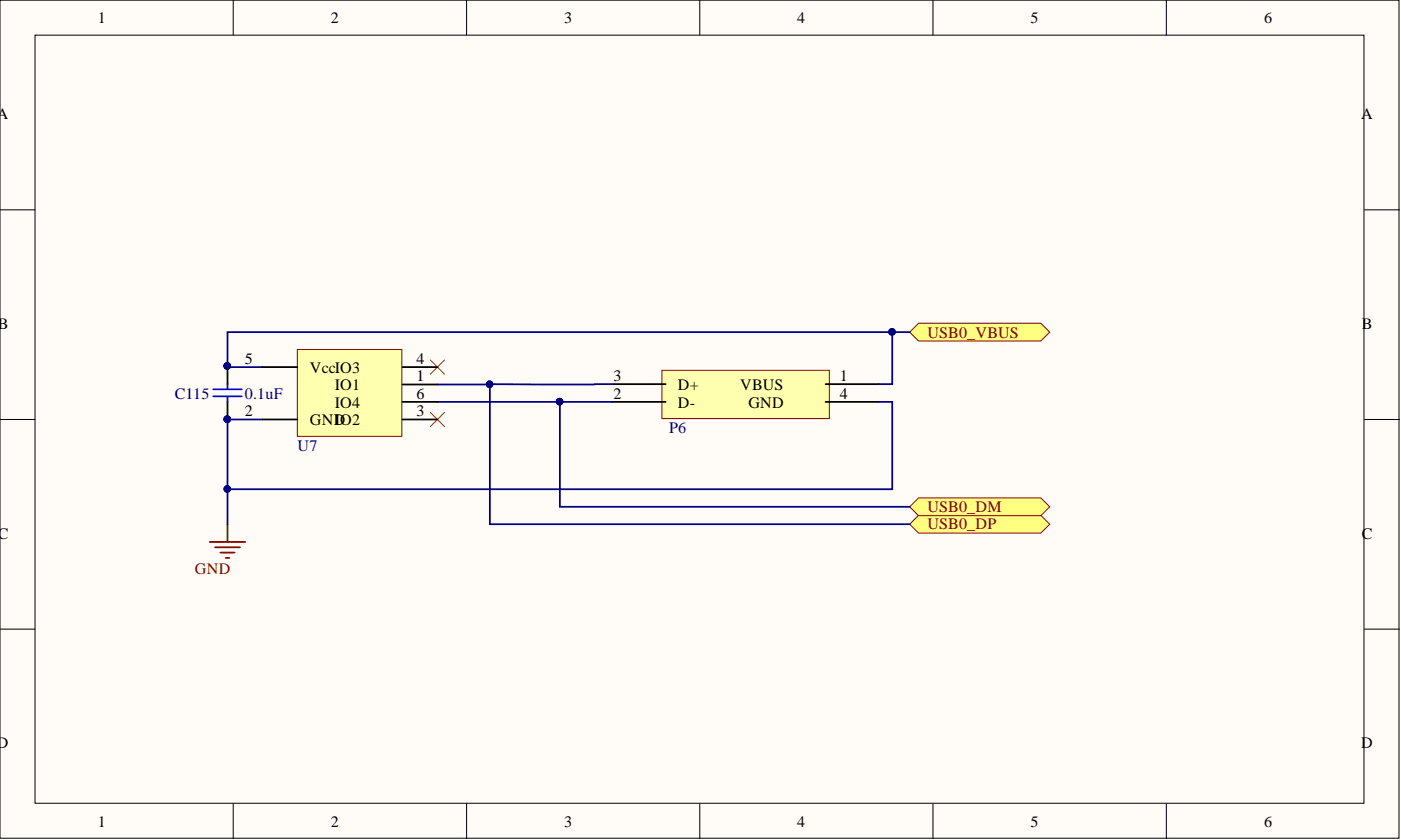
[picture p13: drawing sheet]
<svg xmlns="http://www.w3.org/2000/svg" width="200mm" height="120mm" viewBox="0 0 200 120" stroke-linecap="round" stroke-linejoin="round" font-family="sans-serif">
<defs><g id="words">
<g font-size="2.3">
<text x="14" y="3.3">1</text>
<text x="47.2" y="3.3">2</text>
<text x="80.5" y="3.3">3</text>
<text x="113.8" y="3.3">4</text>
<text x="147.1" y="3.3">5</text>
<text x="180.5" y="3.3">6</text>
<text x="-.5" y="17.1">A</text>
<text x="194.3" y="17.1">A</text>
<text x="-.4" y="47">B</text>
<text x="194.4" y="47">B</text>
<text x="34.9" y="51.9">5</text>
<text x="44.2" y="53.2">VccIO3</text>
<text x="59.5" y="51.9">4</text>
<text x="34.9" y="59.4">2</text>
<text x="47.8" y="58.2">IO4</text>
<text x="47.8" y="55.7">IO1</text>
<text x="59.5" y="56.9">6</text>
<text x="59.5" y="54.4">1</text>
<text x="59.5" y="59.4">3</text>
<text x="87.6" y="54.4">3</text>
<text x="87.6" y="56.9">2</text>
<text x="96.8" y="55.7">D+</text>
<text x="96.8" y="58.2">D-</text>
<text x="105.7" y="55.7">VBUS</text>
<text x="106.9" y="58.2">GND</text>
<text x="119.9" y="54.4">1</text>
<text x="119.9" y="56.9">4</text>
<text x="44.2" y="60.6">GND</text>
<text x="47.8" y="60.6">IO2</text>
<text x="-.4" y="76.9">C</text>
<text x="194.4" y="76.9">C</text>
<text x="-.5" y="106.8">D</text>
<text x="194.3" y="106.8">D</text>
<text x="14" y="118.1">1</text>
<text x="47.2" y="118.1">2</text>
<text x="80.5" y="118.1">3</text>
<text x="113.8" y="118.1">4</text>
<text x="147.1" y="118.1">5</text>
<text x="180.5" y="118.1">6</text>
</g>
<g font-size="2.3" fill="#800000">
<text x="132.4" y="48.2">USB0_VBUS</text>
<text x="132.4" y="75.6">USB0_DP</text>
<text x="132.4" y="73.1">USB0_DM</text>
<text x="27.8" y="81.9">GND</text>
</g>
<g font-size="2.3" fill="#000080">
<text x="25" y="56.9">C115</text>
<text x="34.9" y="56.9">0.1uF</text>
<text x="42.5" y="64.4">U7</text>
<text x="95.5" y="61.8">P6</text>
</g>
</g></defs>
<g fill="#fffcf8" stroke="#000" stroke-width=".14">
<path d="M0 0h199.7v119.7h-199.7z"/>
<path d="M5 5h189.7v109.7h-189.7z"/>
</g>
<g fill="none" stroke="#000" stroke-width=".14">
<path d="M33.3 0v5M66.6 0v5M99.9 0v5M133.2 0v5M166.5 0v5M0 30h5M194.8 30h5M0 59.9h5M194.8 59.9h5M0 89.8h5M194.8 89.8h5M33.3 114.8v5"/>
<path d="M66.6 114.8v5M99.9 114.8v5M133.2 114.8v5M166.5 114.8v5"/>
</g>
<path d="M32.5 52.3v2.5M32.5 57.4v2.5" fill="none" stroke="#000" stroke-width=".25"/>
<g fill="#000080" stroke="#000080" stroke-width=".14">
<circle cx="32.4" cy="52.3" r=".47"/>
<circle cx="32.4" cy="59.9" r=".47"/>
</g>
<path d="M30.5 56.6h4M30.5 55.6h4M32.5 54.8v.8M32.5 56.6v.8" fill="none" stroke="#00f" stroke-width=".25"/>
<path d="M61.4 51.4l2.1 2M63.5 51.4l-2.1 2" fill="none" stroke="#f00" stroke-width=".14"/>
<path d="M129.9 47.4l1.2-1.2h17.5l1.3 1.2-1.3 1.3h-17.5z" fill-rule="evenodd" fill="#ffff80" stroke="#800000" stroke-width=".14"/>
<path d="M61.4 58.9l2.1 2M63.5 58.9l-2.1 2" fill="none" stroke="#f00" stroke-width=".14"/>
<g fill="#ffff80" stroke="#800000" stroke-width=".14">
<path d="M129.9 74.9l1.2-1.3h17.5l1.3 1.3-1.3 1.2h-17.5z" fill-rule="evenodd"/>
<path d="M129.9 72.4l1.2-1.3h17.5l1.3 1.3-1.3 1.2h-17.5z" fill-rule="evenodd"/>
</g>
<path d="M94.5 52.9h23.9v6.9h-23.9z" fill="#ffffb0" stroke="#800000" stroke-width=".14"/>
<path d="M87.4 54.9h7.6M87.4 57.4h7.6M117.9 54.9h7.6M117.9 57.4h7.6" fill="none" stroke="#000" stroke-width=".25"/>
<path d="M62.5 54.9h7.4v20h60M62.5 57.4h17.4M69.9 54.9h15M84.9 54.9h2.5M87.4 57.4h-7.5v15h50M125.5 57.4h1.9v12.5h-94.9v-10h5M127.4 47.4v7.5h-1.9M129.9 47.4h-97.4v5h5M32.5 69.9v5" fill="none" stroke="#000080" stroke-width=".25"/>
<g fill="#000080" stroke="#000080" stroke-width=".14">
<circle cx="79.9" cy="57.3" r=".47"/>
<circle cx="69.9" cy="54.9" r=".47"/>
<circle cx="32.4" cy="69.8" r=".47"/>
<circle cx="32.4" cy="59.9" r=".47"/>
<circle cx="32.4" cy="52.3" r=".47"/>
<circle cx="127.4" cy="47.4" r=".47"/>
</g>
<path d="M29.9 77.4h5.1M30.7 78.1h3.6M31.5 78.9h2M32.2 79.7h.5M32.5 74.9v2.5" fill="none" stroke="#800000" stroke-width=".25"/>
<path d="M42.5 49.9h14.9v12.4h-14.9z" fill="#ffffb0" stroke="#800000" stroke-width=".14"/>
<path d="M37.5 52.4h5M37.5 59.9h5M57.5 52.4h5M57.5 57.4h5M57.5 54.9h5M57.5 59.9h5" fill="none" stroke="#000" stroke-width=".25"/>
<use href="#words"/>
</svg>
